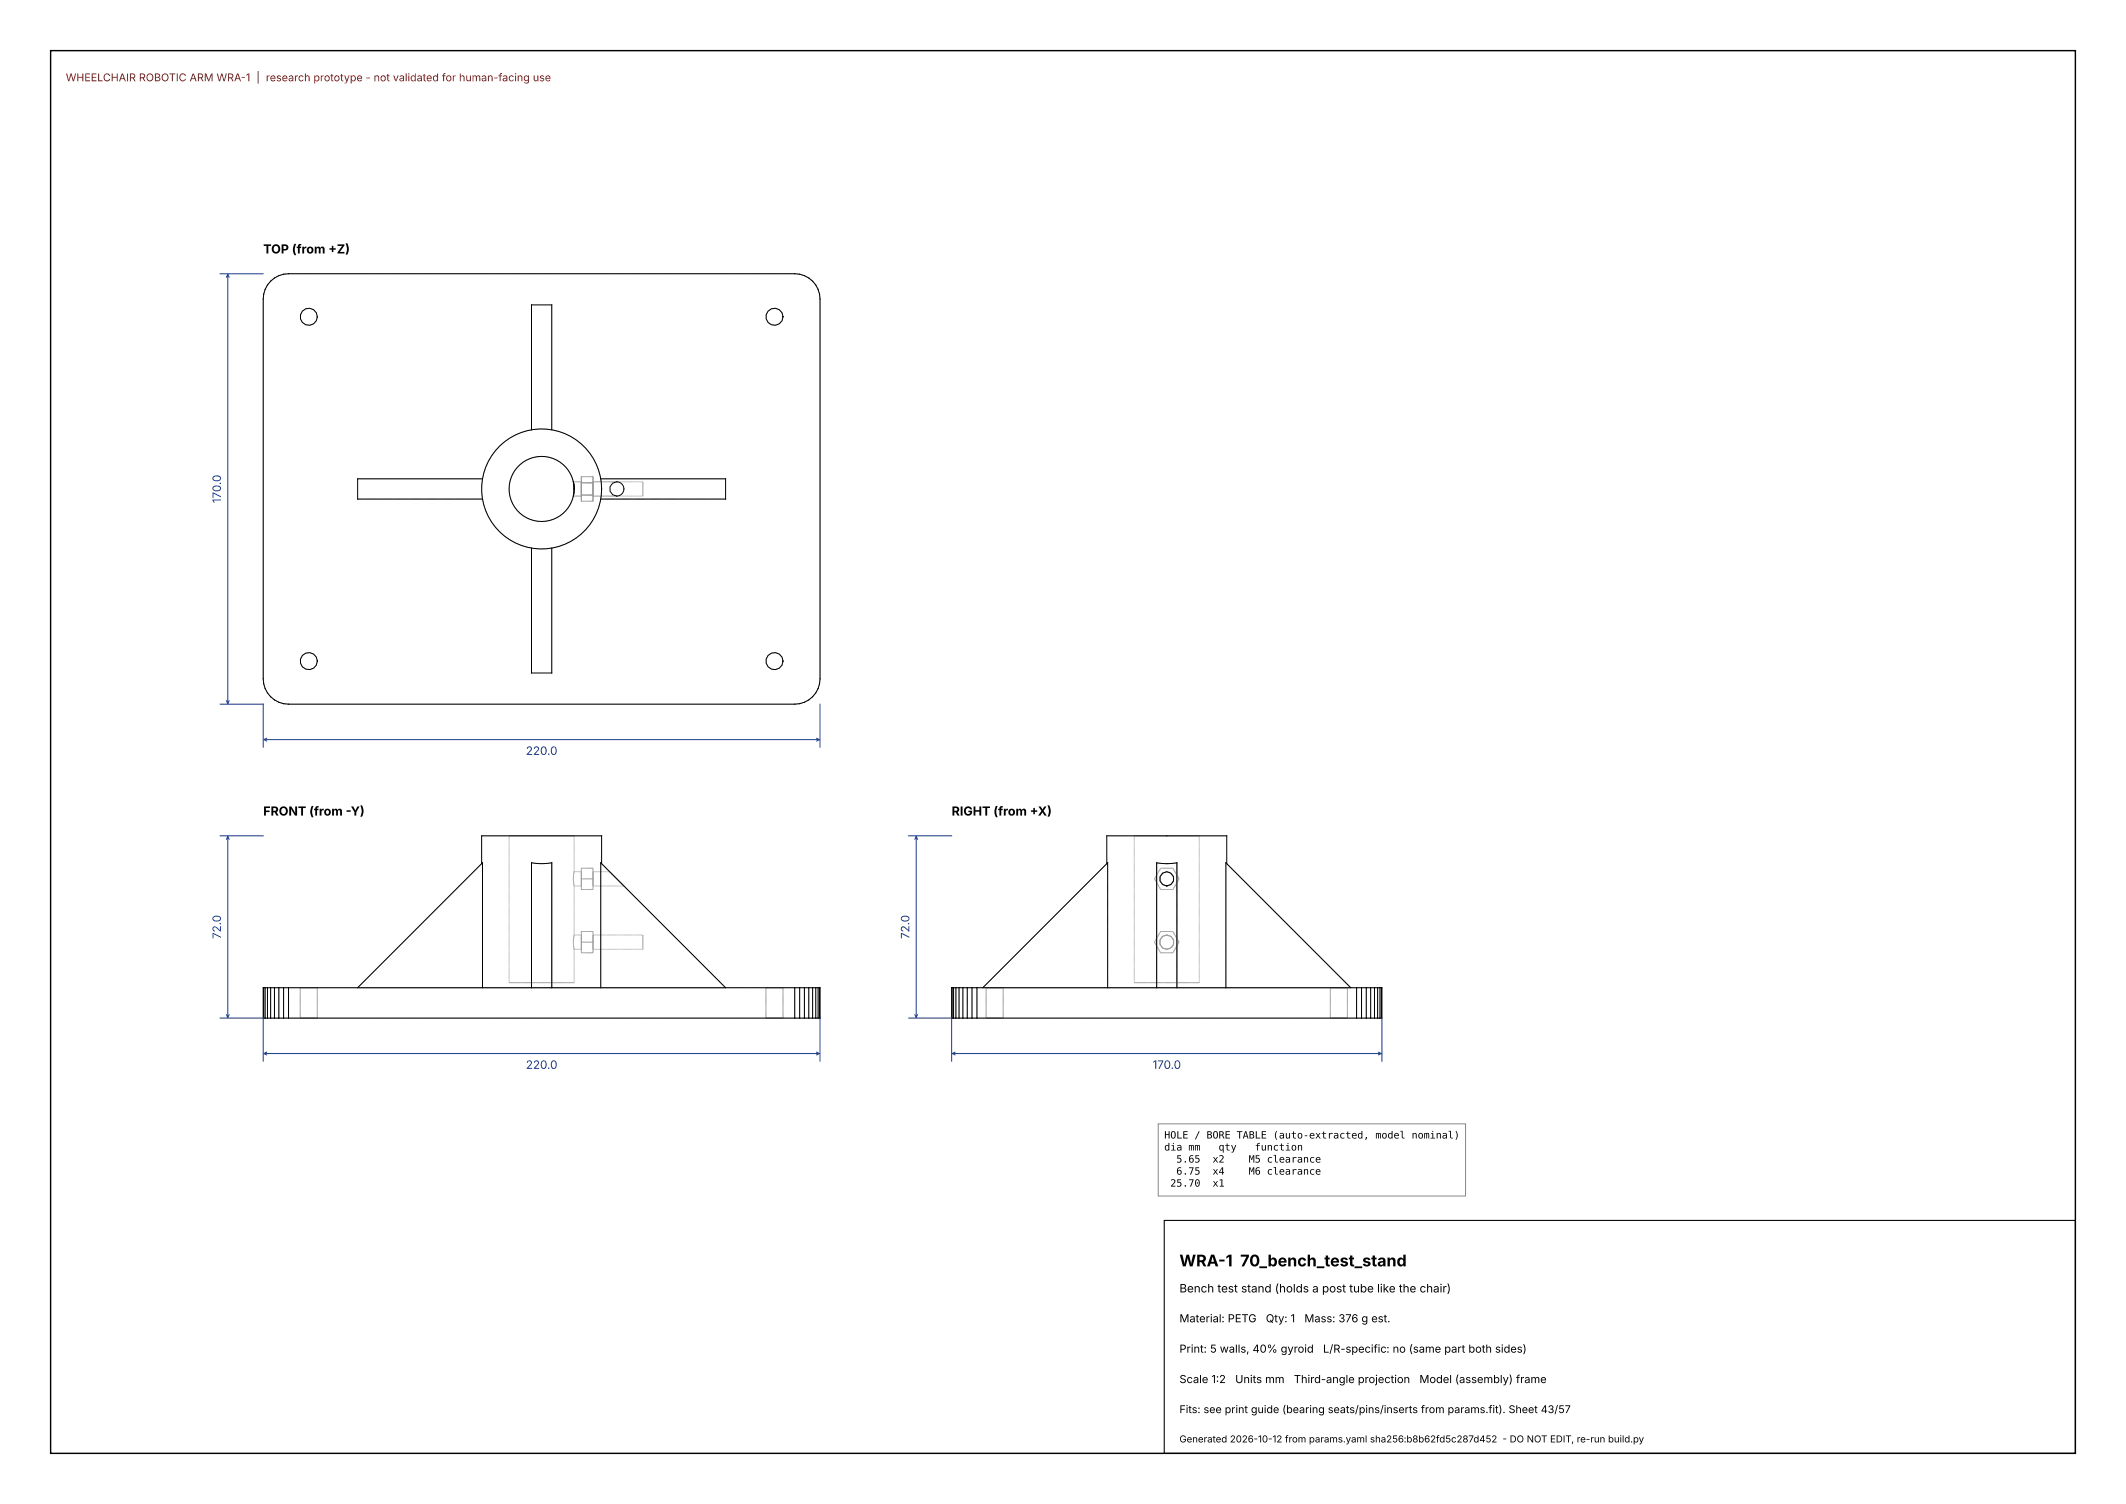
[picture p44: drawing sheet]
<svg xmlns="http://www.w3.org/2000/svg" width="420mm" height="297mm" viewBox="0 0 420 297" stroke-linecap="round" stroke-linejoin="round" font-family="sans-serif">
<defs><g id="words">
<text font-size="3.2" x="233" y="250.1">WRA-1 70_bench_test_stand</text>
<g font-size="2.5">
<text x="52" y="50.1">TOP (from +Z)</text>
<text x="52" y="161.1">FRONT (from -Y)</text>
<text x="188" y="161.1">RIGHT (from +X)</text>
</g>
<g font-size="2.3" fill="#1a3b8a">
<text x="43.6" y="99.4" transform="rotate(-90 43.6 99.4)">170.0</text>
<text x="103.9" y="149.1">220.0</text>
<text x="43.6" y="185.4" transform="rotate(-90 43.6 185.4)">72.0</text>
<text x="179.6" y="185.4" transform="rotate(-90 179.6 185.4)">72.0</text>
<text x="103.9" y="211.1">220.0</text>
<text x="227.7" y="211.1">170.0</text>
</g>
<text font-size="2.3" x="233" y="255.2">Bench test stand (holds a post tube like the chair)</text>
<g font-size="2.2">
<text x="233" y="261.1">Material: PETG</text>
<text x="250.1" y="261.1">Qty: 1</text>
<text x="257.7" y="261.1">Mass: 376 g est.</text>
<text x="233" y="267.1">Print: 5 walls, 40% gyroid</text>
<text x="261.4" y="267.1">L/R-specific: no (same part both sides)</text>
<text x="233" y="273.1">Scale 1:2</text>
<text x="244" y="273.1">Units mm</text>
<text x="255.6" y="273.1">Third-angle projection</text>
<text x="280.4" y="273.1">Model (assembly) frame</text>
</g>
<text font-size="2.1" fill="#a01010" x="13" y="16.1">WHEELCHAIR ROBOTIC ARM WRA-1 | research prototype - not validated for human-facing use</text>
<text font-size="2.1" x="233" y="279.1">Fits: see print guide (bearing seats/pins/inserts from params.fit). Sheet 43/57</text>
<g font-size="2">
<text x="230" y="224.8">HOLE / BORE TABLE (auto-extracted, model nominal)</text>
<text x="230" y="227.2">dia mm</text>
<text x="240.7" y="227.2">qty</text>
<text x="247.9" y="227.2">function</text>
<text x="232.4" y="229.6">5.65</text>
<text x="232.4" y="232">6.75</text>
<text x="239.5" y="229.6">x2</text>
<text x="239.5" y="232">x4</text>
<text x="246.7" y="229.6">M5 clearance</text>
<text x="246.7" y="232">M6 clearance</text>
<text x="231.2" y="234.3">25.70</text>
<text x="239.5" y="234.3">x1</text>
</g>
<text font-size="1.9" x="233" y="284.8">Generated 2026-10-12 from params.yaml sha256:b8b62fd5c287d452 - DO NOT EDIT, re-run build.py</text>
</g></defs>
<path d="M10 10h400v277h-400z" fill="none" stroke="#000" stroke-width=".28"/>
<path d="M230 241h180v46h-180z" fill="none" stroke="#000" stroke-width=".21"/>
<g fill="none" stroke="#9a9a9a" stroke-width=".2">
<path d="M53.5 55.5a5 5 0 0 1 3.5-1.4h100a5 5 0 0 1 5 5v75a5 5 0 0 1-5 5h-100a5 5 0 0 1-5-5v-75a5 5 0 0 1 1.5-3.6zM105 60.2v24.7M109 60.2v24.7M70.7 94.6h24.6M70.7 98.6h24.6M95.3 98.6a11.9 11.9 0 0 0 9.7 9.6M95.3 94.6l-.1 1.6 .1 2.4M105 84.9a11.9 11.9 0 0 0-9.7 9.7M105 84.9l1.6-.2 2.4 .2M109 84.9a11.8 11.8 0 0 1 9.7 9.7M113.4 96.6l-.1 1.4h1.5M114.8 95.1h-1.5l.1 1.5"/>
<path d="M114.8 95.1v2.9M114.8 94.1h2.3v4.9h-2.3zM114.8 95.3h2.3M114.8 97.8h2.3M117.1 95.1v2.9M117.1 98h9.9M117.1 95.1h9.9M118.7 98.6a11.8 11.8 0 0 1-9.7 9.6M118.7 94.6l.2 2-.2 2M118.7 94.6h24.6M118.7 98.6h24.6M127 95.1v2.9"/>
<path d="M105 108.2l1.6 .2 2.4-.2M105 108.2v24.7M109 108.2v24.7M95.1 165.1h23.8M95.3 170.4v24.7h9.7v-24.7l1.6 .1 2.4-.1v24.7h9.7v-24.7M95.3 170.4l-.2 .2M95.3 170.4l-24.6 24.7M113.4 172.1v-7h-12.8v28.9h12.8v-6.5M113.4 172.1l-.1 1.2 .1 1.7M113.4 172.1h1.4v2.9h-1.4M113.4 175v9.6M114.8 171.4h2.3v4.3h-2.3z"/>
<path d="M114.8 173.6h2.3M117.1 172.1h3.3l2.9 2.9h-6.2zM118.7 170.4l.2 .2M118.7 170.4l24.6 24.7M218.7 165.1h23.7M218.8 170.4v24.7h9.7v-24.7l1.6 .1 2.4-.1v24.7h9.7v-24.7M218.8 170.4l-.1 .2M218.8 170.4l-24.6 24.7M224.1 165.1h12.8M224.1 165.1v28.9M229.3 171.4h2.4l1.2 2.2-1.2 2.1h-2.4l-1.2-2.1zM236.9 165.1v28.9"/>
<path d="M242.2 170.4l.2 .2M242.2 170.4l24.6 24.7M52 195.1h110v6h-110zM52.1 195.1v6M52.4 195.1v6M52.8 195.1v6M53.5 195.1v6M54.2 195.1v6M55.1 195.1v6M56 195.1v6M57 195.1v6M59.3 195.1h3.4v6h-3.4z"/>
<path d="M113.4 184.6l-.1 1.2 .1 1.7M113.4 184.6h1.4v2.9h-1.4M114.8 184h2.3v4.2h-2.3zM114.8 186.1h2.3M117.1 184.6h9.9v2.9h-9.9zM151.3 195.1h3.4v6h-3.4zM157 195.1v6M158 195.1v6M158.9 195.1v6M159.8 195.1v6M160.5 195.1v6M161.2 195.1v6"/>
<path d="M161.6 195.1v6M161.9 195.1v6M188 195.1h85v6h-85zM188.1 195.1v6M188.4 195.1v6M188.8 195.1v6M189.5 195.1v6M190.2 195.1v6M191.1 195.1v6M192 195.1v6M193 195.1v6M194.8 195.1h3.4"/>
<path d="M194.8 195.1v6M198.2 195.1v6M224.1 194h12.8M229.3 184h2.4l1.2 2.1-1.2 2.1h-2.4l-1.2-2.1zM262.8 195.1h3.4M262.8 195.1v6M266.2 195.1v6M268 195.1v6M269 195.1v6M269.9 195.1v6M270.8 195.1v6M271.5 195.1v6"/>
<path d="M272.2 195.1v6M272.6 195.1v6M272.9 195.1v6M194.8 201.1h3.4M262.8 201.1h3.4"/>
<circle cx="61" cy="62.6" r="1.69"/>
<circle cx="153" cy="62.6" r="1.69"/>
<circle cx="107" cy="96.6" r="6.4"/>
<circle cx="61" cy="130.6" r="1.69"/>
<circle cx="153" cy="130.6" r="1.69"/>
<circle cx="230.5" cy="173.5" r="1.41"/>
<circle cx="230.5" cy="186.1" r="1.41"/>
</g>
<g fill="none" stroke="#000" stroke-width=".2">
<path d="M53.5 55.5a5 5 0 0 1 3.5-1.4h100a5 5 0 0 1 5 5v75a5 5 0 0 1-5 5h-100a5 5 0 0 1-5-5v-75a5 5 0 0 1 1.5-3.6zM95.3 94.6h-24.6v4h24.6M105 84.9v-24.7h4v24.7M113.3 95.1l.1 1.5M113.4 96.6l-.1 1.4M118.7 94.6h24.6v4h-24.6M105 108.2v24.7h4v-24.7M95.1 170.6v-5.5h23.8v5.5M218.7 170.6v-5.5h23.7v5.5M52 195.1h110v6h-110zM52.1 195.1v6M52.4 195.1v6"/>
<path d="M52.8 195.1v6M53.5 195.1v6M54.2 195.1v6M55.1 195.1v6M56 195.1v6M57 195.1v6M70.7 195.1l24.6-24.7v24.7M105 195.1v-24.7l1.6 .1 2.4-.1v24.7M118.7 195.1v-24.7l24.6 24.7M157 195.1v6M158 195.1v6M158.9 195.1v6"/>
<path d="M159.8 195.1v6M160.5 195.1v6M161.2 195.1v6M161.6 195.1v6M161.9 195.1v6M188 195.1h85v6h-85zM188.1 195.1v6M188.4 195.1v6M188.8 195.1v6M189.5 195.1v6M190.2 195.1v6M191.1 195.1v6"/>
<path d="M192 195.1v6M193 195.1v6M194.2 195.1l24.6-24.7v24.7M228.5 195.1v-24.7l2 .2 2-.2v24.7M242.2 195.1v-24.7l24.6 24.7M268 195.1v6M269 195.1v6M269.9 195.1v6M270.8 195.1v6M271.5 195.1v6M272.2 195.1v6M272.6 195.1v6"/>
<path d="M272.9 195.1v6"/>
<circle cx="61" cy="62.6" r="1.69"/>
<circle cx="153" cy="62.6" r="1.69"/>
<circle cx="107" cy="96.6" r="6.4"/>
<circle cx="107" cy="96.6" r="11.9"/>
<circle cx="121.8" cy="96.6" r="1.41"/>
<circle cx="61" cy="130.6" r="1.69"/>
<circle cx="153" cy="130.6" r="1.69"/>
<circle cx="230.5" cy="173.6" r="1.39"/>
</g>
<g fill="none" stroke="#1a3b8a" stroke-width=".2">
<path d="M43.5 54.1h8.5M44.7 54.8l.3-.6 .3 .6M45 54.2v84.7M43.5 139.1h8.5v8.5M44.7 138.4l.3 .5 .3-.5M162 139.1v8.5M52.1 146.1h109.8M52.7 145.8l-.6 .3 .6 .2M161.3 145.8l.6 .3-.6 .2M43.5 165.1h8.5M44.7 165.8l.3-.6 .3 .6M45 165.2v35.7"/>
<path d="M179.5 165.1h8.5M180.7 165.8l.3-.6 .3 .6M181 165.2v35.7M43.5 201.1h8.5v8.4M44.7 200.3l.3 .6 .3-.6M52.1 208.1h109.8M52.7 207.8l-.6 .3 .6 .2M161.3 207.8l.6 .3-.6 .2M162 201.1v8.4M179.5 201.1h8.5v8.4M180.7 200.3l.3 .6 .3-.6M188.1 208.1h84.8"/>
<path d="M188.7 207.8l-.6 .3 .6 .2M272.3 207.8l.6 .3-.6 .2M273 201.1v8.4"/>
</g>
<path d="M228.8 221.9h60.7v14.3h-60.7z" fill="#fff" stroke="#888" stroke-width=".2"/>
<use href="#words"/>
</svg>
